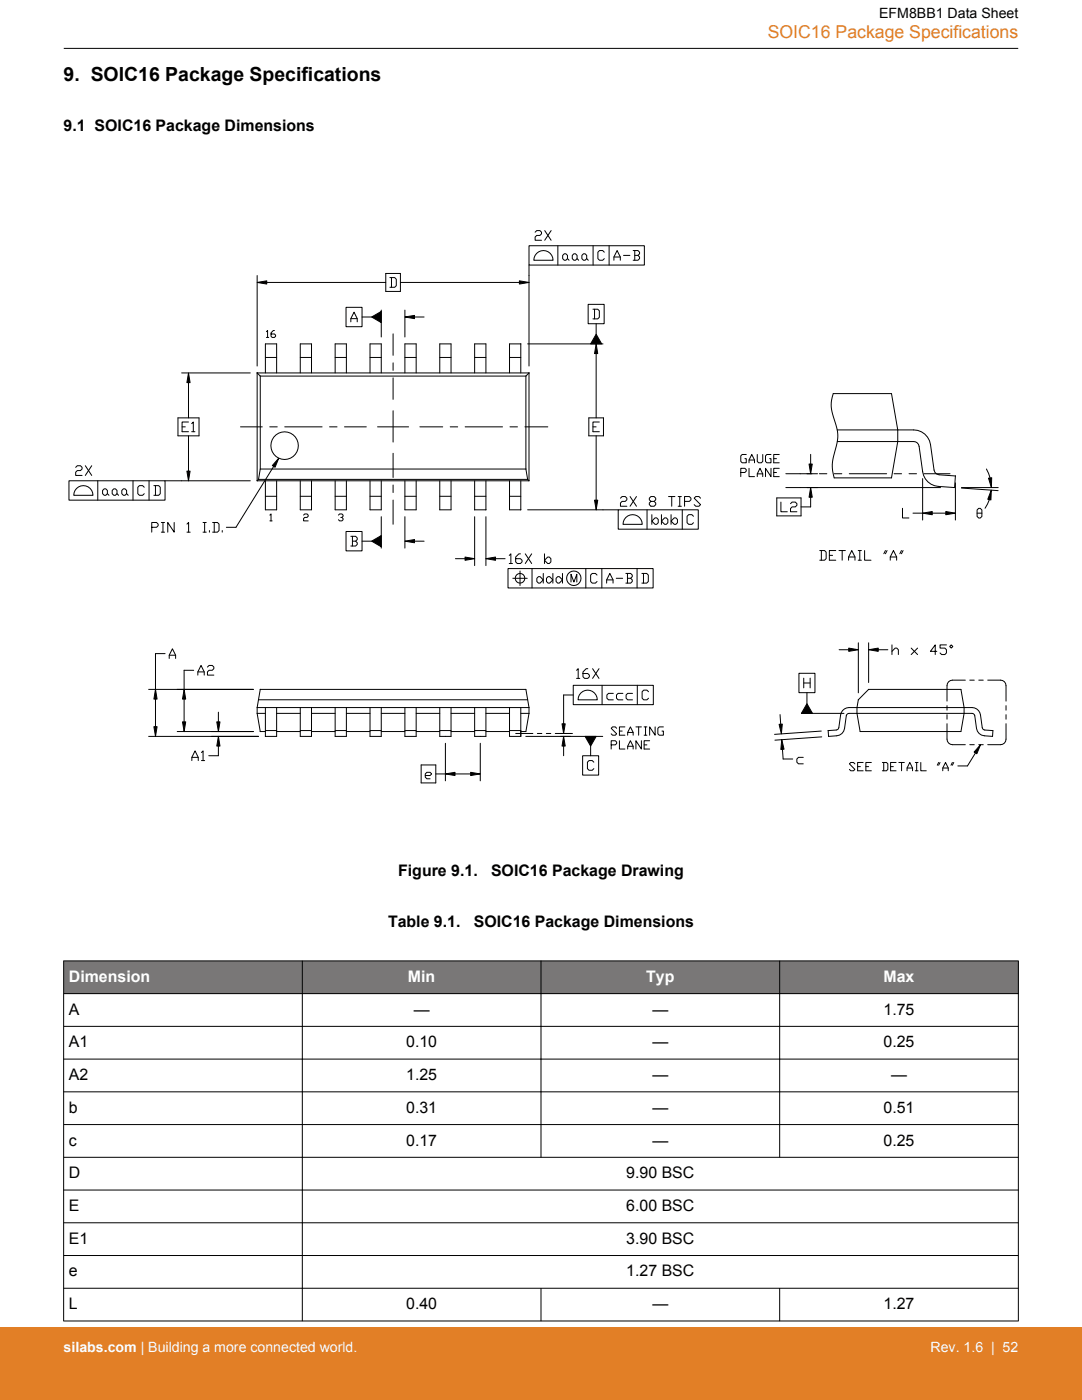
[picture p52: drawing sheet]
<svg xmlns="http://www.w3.org/2000/svg" width="216mm" height="279mm" viewBox="0 0 216 279" stroke-linecap="round" stroke-linejoin="round" font-family="sans-serif">
<defs><g id="words">
<text font-size="3.9" x="12.7" y="16.1">9. SOIC16 Package Specifications</text>
<text font-size="3.5" fill="#e27f26" x="153.2" y="7.5">SOIC16 Package Specifications</text>
<g font-size="3.2">
<text x="12.7" y="26.2">9.1 SOIC16 Package Dimensions</text>
<text x="79.5" y="174.8">Figure 9.1.</text>
<text x="98" y="174.8">SOIC16 Package Drawing</text>
<text x="77.4" y="185">Table 9.1.</text>
<text x="94.5" y="185">SOIC16 Package Dimensions</text>
<text x="13.7" y="202.5">A</text>
<text x="82.5" y="202.5">—</text>
<text x="130.2" y="202.5">—</text>
<text x="176.3" y="202.5">1.75</text>
<text x="13.7" y="209">A1</text>
<text x="81" y="209">0.10</text>
<text x="130.2" y="209">—</text>
<text x="176.3" y="209">0.25</text>
<text x="13.7" y="215.5">A2</text>
<text x="81" y="215.5">1.25</text>
<text x="130.2" y="215.5">—</text>
<text x="177.8" y="215.5">—</text>
<text x="13.7" y="222.1">b</text>
<text x="81" y="222.1">0.31</text>
<text x="130.2" y="222.1">—</text>
<text x="176.3" y="222.1">0.51</text>
<text x="13.7" y="228.6">c</text>
<text x="81" y="228.6">0.17</text>
<text x="130.2" y="228.6">—</text>
<text x="176.3" y="228.6">0.25</text>
<text x="13.7" y="235.1">D</text>
<text x="125" y="235.1">9.90 BSC</text>
<text x="13.7" y="241.7">E</text>
<text x="125" y="241.7">6.00 BSC</text>
<text x="13.7" y="248.2">E1</text>
<text x="125" y="248.2">3.90 BSC</text>
<text x="13.7" y="254.7">e</text>
<text x="125" y="254.7">1.27 BSC</text>
<text x="13.7" y="261.3">L</text>
<text x="81" y="261.3">0.40</text>
<text x="130.2" y="261.3">—</text>
<text x="176.3" y="261.3">1.27</text>
</g>
<g font-size="3.2" fill="#fff">
<text x="13.7" y="195.9">Dimension</text>
<text x="81.4" y="195.9">Min</text>
<text x="128.9" y="195.9">Typ</text>
<text x="176.3" y="195.9">Max</text>
</g>
<text font-size="2.8" x="175.4" y="3.5">EFM8BB1 Data Sheet</text>
<g font-size="2.8" fill="#fff">
<text x="12.7" y="269.9">silabs.com | Building a more connected world.</text>
<text x="185.7" y="269.9">Rev. 1.6 | 52</text>
</g>
</g></defs>
<g fill="none" stroke="#000" stroke-width=".2">
<path d="M51.3 56.4l1.9-.4v.7zM51.3 55v18M53.2 56.4h23.8M77 54.6h2.9v3.6h-2.9zM77.8 55.4h1l.3 .3v1.3l-.3 .3h-1M78.1 55.4v1.9M79.9 56.4h23.7M103.6 56l2 .4-2 .3zM105.6 49h23v3.9h-23zM105.6 52.9v20.1M105.6 56.4h.1M106.8 46.3l.3-.3h.6l.4 .3v.4l-.4 .3h-.6l-.3 .3v.6h1.3"/>
<path d="M107.1 50.6a1.92 1.92 0 0 1 2.1-.4 1.92 1.92 0 0 1 1.2 1.7h-3.9l.1-.5zM108.7 46l1.3 1.9M110 46l-1.3 1.9M111.3 49v3.9M112.3 51l.3-.4h.3l.3 .4v.6l-.3 .3h-.3l-.3-.3zM113.2 51.6l.4 .3M114.2 51l.3-.4h.3l.4 .4v.6l-.4 .3h-.3l-.3-.3zM115.1 51.6l.4 .3M116.1 51l.3-.4h.3l.4 .4v.6l-.4 .3h-.3l-.3-.3zM117.1 51.6l.3 .3M118.3 49v3.9M120.6 50.3l-.3-.3h-.7l-.3 .3v1.3l.3 .3h.7l.3-.3"/>
<path d="M121.5 49v3.9M122.5 51.9v-.6l.6-1.3 .7 1.3v.6M122.5 51.3h1.3M124.4 51h1.3M126.3 50h1l.3 .3v.4l-.3 .3M126.7 50v1.9M126.7 51h.6l.3 .3v.3l-.3 .3h-1M36.2 74.4h13.7M37.6 76.4v7M37.6 74.4l.3 2h-.6zM51.3 74.4h54.3M51.3 74.4v21.6"/>
<path d="M51.3 74.4l.6 .7M51.9 75.1h53M51.9 75.1v18.5M53 74.4v-5.8h2.2v5.8M53 71.3h2.2M53.2 66.2l.2-.2v1.3M53.2 67.3h.4M54.8 66h-.3l-.4 .4v.7l.2 .2h.5l.2-.2v-.2l-.2-.2h-.7M59.9 74.4v-5.8h2.3v5.8M59.9 71.3h2.3M66.9 74.4v-5.8h2.2v5.8M66.9 71.3h2.2"/>
<path d="M69 61.3h3.2v3.9h-3.2zM70 64.2v-.6l.6-1.3 .7 1.3v.6M70 63.6h1.3M72.2 63.3h2M73.8 74.4v-5.8h2.3v5.8M73.8 71.3h2.3M74.2 63.3l1.9-1.1v2.2zM76.1 61.9v5.4M78.4 66.6v4.3M78.4 72.4v1.5M78.4 75.4v4.3M80.8 63.3l1.9-.4v.7z"/>
<path d="M80.8 61.9v5.4M80.8 74.4v-5.8h2.2v5.8M80.8 71.3h2.2M82.7 63.3h1.9M87.8 74.4v-5.8h2.2v5.8M87.8 71.3h2.2M94.7 74.4v-5.8h2.3v5.8M94.7 71.3h2.3M101.7 74.4v-5.8h2.2v5.8M101.7 71.3h2.2M104.9 75.1v18.5M105.3 68.6h15"/>
<path d="M105.6 74.4l-.7 .7M105.6 74.4v21.6M117.4 60.7h3.2v3.9h-3.2zM118.3 61.7h1l.3 .3v1.3l-.3 .3h-1M118.6 61.7v1.9M119 64.6v2.1M119 70.6v12.8M119 66.7l1.1 1.9h-2.3zM119 68.6l.3 2h-.7zM13.8 95.9h19.1v3.9h-19.1zM15.1 93.3l.3-.4h.7l.3 .4v.3l-.3 .3h-.7l-.3 .3v.7h1.3M15.3 97.5a1.92 1.92 0 0 1 2.1-.4 1.92 1.92 0 0 1 1.2 1.7h-3.9l.3-.9z"/>
<path d="M17 92.9l1.3 2M18.3 92.9l-1.3 2M19.5 95.9v3.9M20.5 97.9l.3-.3h.3l.3 .3v.6l-.3 .3h-.3l-.3-.3zM21.4 98.5l.3 .3M22.4 97.9l.3-.3h.3l.3 .3v.6l-.3 .3h-.3l-.3-.3zM23.3 98.5l.4 .3M24.3 97.9l.3-.3h.3l.4 .3v.6l-.4 .3h-.3l-.3-.3zM25.3 98.5l.3 .3M26.5 95.9v3.9M28.8 97.2l-.3-.3h-.7l-.3 .3v1.3l.3 .3h.7l.3-.3M29.7 95.9v3.9"/>
<path d="M30.7 96.9h1l.3 .3v1.3l-.3 .3h-1M31 96.9v1.9M32.9 96h17M35.5 83.4h4.2v3.6h-4.2zM36.3 85.2h.7M37.3 94h.6l-.3 2zM37.6 84.2h-1.3v2h1.3M37.6 87v7M38.3 84.5l.3-.3v2M38.3 86.2h.6M48 85.2h4.3M51.3 96h54.3"/>
<path d="M51.6 95.7l-.3 .3M51.6 95.7h53.7M51.9 93.6h53M51.9 93.6l-.3 2.1M53 95.9v5.8h2.2v-5.8M53 99h2.2M53.8 85.2h1.5M54.6 93.1l-7.5 12.1h-1.9M55.6 91.4l-.7 1.9-.6-.4zM56.8 85.2h7.5M59.9 95.9v5.8h2.3v-5.8M59.9 99h2.3"/>
<path d="M65.8 85.2h1.5M66.9 95.9v5.8h2.2v-5.8M66.9 99h2.2M68.7 85.2h4.4M73.8 95.9v5.8h2.3v-5.8M73.8 99h2.3M75.3 85.2h6.2M78.4 90.5v4.8M78.4 96.8v1.5M78.4 99.8v4.8M78.4 82v6.2M80.8 95.9v5.8h2.2v-5.8"/>
<path d="M80.8 99h2.2M83.8 85.2h4.5M87.8 95.9v5.8h2.2v-5.8M87.8 99h2.2M89.8 85.2h1.5M92.8 85.2h7.5M94.7 95.9v5.8h2.3v-5.8M94.7 99h2.3M101.7 95.9v5.8h2.2v-5.8M101.7 99h2.2M101.8 85.2h1.5M104.7 85.2h4.6"/>
<path d="M104.9 93.6l.4 2.1M105.3 95.7l.3 .3M117.5 83.4h2.9v3.6h-2.9zM118.3 85.2h.7M118.6 99.8h.7l-.3 1.9zM119 87v12.8M119.6 84.2h-1.3v2h1.3M123.8 99.4l.3-.3h.7l.3 .3v.3l-.3 .4h-.7l-.3 .3v.6h1.3M125.7 99.1l1.3 1.9M127 99.1l-1.3 1.9M133.4 99.1h1.3M134 99.1v1.9"/>
<path d="M135.3 99.1h.7M135.6 99.1v1.9M139.8 99.4l-.3-.3h-.7l-.3 .3 1.3 1.3-.3 .3h-.7l-.3-.3M147.8 94.3h.8l.3-.3v-.3l-.3-.2h-.8v1.6M148.9 90.7h-.8l-.3 .3v1.1l.3 .3h.8v-.9h-.3M149.5 92.4v-.6l.5-1.1 .6 1.1v.6M149.5 93.5v1.6h1.1M149.5 91.8h1.1M151.1 90.7v1.4l.3 .3h.5l.3-.3v-1.4M151.1 95.1v-.5l.5-1.1 .6 1.1v.5M151.1 94.6h1.1M153.8 90.7h-.8l-.3 .3v1.1l.3 .3h.8v-.9h-.2"/>
<path d="M153.8 93.5v1.6l-1.1-1.6v1.6M154.4 91.5h.5M154.4 94.3h.5M155 99.4h4.8v3.6h-4.8zM155.5 90.7h-1.1v1.7h1.1M155.5 93.5h-1.1v1.6h1.1M156.8 97.3h30.9M156.8 94.5h6.3M161.4 92.6h.7l-.3 1.9zM161.8 90.7v1.9M161.8 99.2v2h-2M161.8 97.3l.3 1.9h-.7z"/>
<path d="M163.5 94.5h1.5M166.5 94.5h1.5M167.1 85.8h15.2a3.4 3.4 0 0 1 3.4 3l.7 5 .2 .5 .3 .3 .5 .2 3.2 .2M167.1 88.1h15.2M169.5 94.5h7.4M178.4 94.5h1.5M179.1 88.1l-1.2 7.3h-11.4l-.3-1.3-.1-1.4 .2-1.5 .6-2.2a8 8 0 0 0-.6-5.8l-.4-2.3v-1l.4-1.4 11.6 .1 1.2 7.2v2.3M181.4 94.5h1.5M182.3 88.1a1.09 1.09 0 0 1 1.1 1l.7 5M184.1 94.1a3.4 3.4 0 0 0 3.1 3l3.3 .2 .1-2.3M184.1 95.5v8.3M184.1 94.1h.1"/>
<path d="M184.4 94.5h5.2M190.6 96.4v7.4M190.6 95h.1M191.8 97.4l7.4 .5M191.9 97.3h7.3M196.8 93.6l.8 1.8M197.2 95.4l.7-.1-.1 2zM197.4 99.7l-.8 1.7M197.8 97.8l-.1 2-.6-.2zM30.3 105.2h.9l.4-.3v-.3l-.4-.3h-.9v1.9M32.2 104.3h.6M32.2 106.2h.6"/>
<path d="M32.5 104.3v1.9M34.8 104.3v1.9l-1.3-1.9v1.9M37.3 104.6l.3-.3v1.9M37.3 106.2h.6M40.5 104.3h.7M40.5 106.2h.7M40.8 104.3v1.9M41.8 105.9v.3M42.4 104.3h1l.3 .3v1.3l-.3 .3h-1M42.7 104.3v1.9M44.3 105.9v.3M53.8 102.8l.3-.2v1.4"/>
<path d="M53.8 104h.5M60.6 102.8l.2-.2h.5l.2 .2v.2l-.2 .3h-.5l-.2 .2v.5h.9M67.5 102.8l.3-.2h.4l.3 .2v.2l-.3 .3h-.2M68.2 103.3l.3 .2v.2l-.3 .3h-.4l-.3-.3M69 106.1h3.2v3.8h-3.2zM70 107h1l.3 .4v.3l-.3 .3M70.3 107v2M70.3 108h.7l.3 .3v.3l-.3 .4h-1M72.2 108h2M74.2 108l1.9-1.1v2.2zM76.1 103.1v6.3M80.8 108l1.9-.3v.6z"/>
<path d="M80.8 103.1v6.3M82.7 108h1.9M90.9 111.5h1.9M92.8 111.2l1.9 .3-1.9 .3zM94.7 103.1v9.8M97 111.5l1.9-.3v.6zM97 103.1v9.8M97 111.5h.1M98.9 111.5h1.9M101.4 113.5h28.9v3.8h-28.9zM101.6 110.9l.3-.4v2M101.6 112.5h.7"/>
<path d="M102.3 115.4h2.9M103.8 114v2.9M103.9 110.5h-.4l-.6 .7v.9l.3 .4h.7l.3-.4v-.3l-.3-.3h-1M104.8 110.5l1.3 2M105.3 101.7h18.1M106.1 110.5l-1.3 2M106.2 113.5v3.8M107.4 115.1h.4l.6 .6-.6 .7h-.4l-.3-.3v-.7zM108.4 114.4v2M108.6 110.5v2M109.3 111.2h.3l.3 .3v.6l-.3 .4h-.3l-.7-.7zM109.4 115.1h.3l.6 .6-.6 .7h-.3l-.4-.3v-.7z"/>
<path d="M110.3 114.4v2M111.3 115.1h.3l.6 .6-.6 .7h-.3l-.3-.3v-.7zM112.2 114.4v2M113.9 116.2v-1.6l.6 1.6 .6-1.6v1.6M116.9 113.5v3.8M119.1 114.8l-.3-.4h-.6l-.3 .4v1.3l.3 .3h.6l.3-.3M120.1 113.5v3.8M121 116.4v-.7l.7-1.3 .6 1.3v.7M121 115.7h1.3M123 115.4h1.2M123.4 101.7h15.9v3.9h-15.9zM124.9 103.3a1.92 1.92 0 0 1 2.1-.4 1.92 1.92 0 0 1 1.2 1.7h-3.9l.3-.9z"/>
<path d="M124.9 114.4h.9l.4 .4v.3l-.4 .3M125.2 114.4v2M125.2 115.4h.6l.4 .3v.4l-.4 .3h-.9M127.1 113.5v3.8M128.1 114.4h.9l.4 .4v1.3l-.4 .3h-.9M128.4 114.4v2M129.1 101.7v3.9M129.9 100.1l-.3-.4v-.3l.3-.3h.6l.3 .3v.3l-.3 .4h-.6l-.3 .3v.3l.3 .3h.6l.3-.3v-.3l-.3-.3M130.1 102.7v1.9M130.7 103.4h.3l.3 .3v.6l-.3 .3h-.3l-.6-.6zM132 102.7v1.9M132.6 103.4h.3l.4 .3v.6l-.4 .3h-.3l-.6-.6z"/>
<path d="M133.9 102.7v1.9M134.5 103.4h.4l.3 .3v.6l-.3 .3h-.4l-.6-.6zM135.3 101h.7M136.1 101.7v3.9M136.6 100.1h1l.3-.4v-.3l-.3-.3h-1v1.9M138.4 103l-.3-.3h-.7l-.3 .3v1.3l.3 .3h.7l.3-.3M155.8 100.2v1.9h1.3M157.7 100.5l.4-.3h.6l.3 .3v.3l-.3 .4h-.6l-.4 .3v.6h1.3M163.6 109.9h.9l.3 .3v1.3l-.3 .3h-.9M163.9 109.9v1.9M165.5 110.8h.6M166.8 109.9h-1.3v1.9h1.3"/>
<path d="M167.4 109.9h1.3M168 109.9v1.9M169.3 111.8v-.6l.7-1.3 .6 1.3v.6M169.3 111.2h1.3M171.2 111.8h.7M171.2 109.9h.7M171.6 109.9v1.9M172.5 109.9v1.9h1.3M176.7 109.9l-.3 .6M177 109.9l-.3 .6M177.6 111.8v-.6l.7-1.3 .6 1.3v.6M177.6 111.2h1.3"/>
<path d="M179.9 109.9l-.3 .6M180.1 101.4v2h1.3M180.2 109.9l-.3 .6M182.2 102.4h1.9M184.1 102.4l1.9-.3v.6zM186 102.4h2.7M188.7 102.1l1.9 .3-1.9 .3zM195 102.4h.9M195.3 101.5h.3l.3 .3v1.3l-.3 .3h-.3l-.3-.3v-1.3zM29.7 137.6h20.9M31 139.5v5.5M31 137.6l.3 1.9h-.6z"/>
<path d="M32.9 130.4h-1.9v7.2M33.8 131.4v-.6l.6-1.3 .6 1.3v.6M33.8 130.8h1.2M36.7 139.5v4.6M36.7 137.6l.4 1.9h-.7zM38.7 133.8h-2v3.8M39.5 134.7v-.6l.6-1.3 .7 1.3v.6M39.5 134.1h1.3M41.4 133.1l.3-.3h.7l.3 .3v.3l-.3 .4h-.7l-.3 .3v.6h1.3M51.6 139.7h53.7M114.4 138.7h-1.9v5.8M114.4 136.8h16v3.8h-16z"/>
<path d="M115 133.8l.4-.3v1.9M115 135.4h.7M115.9 138.3a1.92 1.92 0 0 1 2.1-.4 1.92 1.92 0 0 1 1.2 1.8h-3.9l.1-.5zM117.3 133.5h-.3l-.7 .6v1l.3 .3h.7l.3-.3v-.4l-.3-.3h-1M118.2 133.5l1.3 1.9M119.5 133.5l-1.3 1.9M120.1 136.8v3.8M122.4 138.4h-1l-.3 .3v.6l.3 .4h1M124.3 138.4h-1l-.3 .3v.6l.3 .4h1M126.2 138.4h-.9l-.4 .3v.6l.4 .4h.9M127.2 136.8v3.8M129.4 138.1l-.3-.4h-.7l-.3 .4v1.2l.3 .4h.7l.3-.4"/>
<path d="M159.4 134.4h3.2v3.8h-3.2zM160.4 135.3v2M160.4 136.3h1.3M161 138.2v2.2M161.7 135.3v2M167.4 129.7h2M169.4 129.3l1.9 .4-1.9 .3zM171.3 139.7h.1M171.3 128.3v10M173.3 137.6h18.4l.7 3.6v1.2l-.7 3.6h-20.1l-.6-3.6v-1.2l.3-1.5zM173.3 129.7h.1M173.3 129.7l1.9-.4v.7z"/>
<path d="M173.3 128.3v7.9M175.2 129.7h2M178 130l.6-.7h.3l.4 .4v.9M178 128.7v1.9M181.8 129.3l1.3 1.3M183.1 129.3l-1.3 1.3M186.9 130h-1.2l.9-1.3v1.9M188.9 128.7h-1.3v.6h.9l.4 .4v.6l-.4 .3h-.6l-.3-.3M189.5 129l.3-.3 .3 .3-.3 .3zM192.6 135.7h-2.5a1.1 1.1 0 0 0-1.1 1.1v3.1M193.5 135.7h.9M195.3 135.7h.9"/>
<path d="M197.1 135.7h2.5a1.09 1.09 0 0 1 1.1 1.1v3.1M29.7 147h21.9M30.7 145h.6l-.3 2zM35.4 146h15.2M36.4 144.1h.7l-.4 1.9zM38.3 151.8v-.7l.6-1.2 .7 1.2v.7M38.3 151.1h1.3M40.2 150.2l.3-.3v1.9M40.2 151.8h.6M43.3 144.1h.6l-.3 1.9zM43.6 142.1v2M43.6 148.9v1.9h-1.9"/>
<path d="M43.6 147l.3 1.9h-.6zM51.3 141.2v1.2M51.3 141.2l.6-3.6h53l.7 3.6M51.3 142.4l.6 3.6h1.1M51.3 141.2h54.3M51.3 142.4h1.7M53 141.2v5.8h2.2v-5.8M53 145.8h2.2M55.2 146h4.7M55.2 142.4h4.7M59.9 141.2v5.8h2.3v-5.8M59.9 145.8h2.3"/>
<path d="M62.2 146h4.7M62.2 142.4h4.7M66.9 141.2v5.8h2.2v-5.8M66.9 145.8h2.2M69.1 146h4.7M69.1 142.4h4.7M73.8 141.2v5.8h2.3v-5.8M73.8 145.8h2.3M76.1 146h4.7M76.1 142.4h4.7M80.8 141.2v5.8h2.2v-5.8M80.8 145.8h2.2"/>
<path d="M83 146h4.8M83 142.4h4.8M84 152.7h3v3.5h-3zM84.9 154.8h.9l.3-.3-.3-.4h-.6l-.3 .4v.6l.3 .3h.6M87 154.5h1.9M87.8 141.2v5.8h2.2v-5.8M87.8 145.8h2.2M88.9 154.5l1.9-.4v.7zM88.9 148.3v7.5M90 146h4.7M90 142.4h4.7M90.8 154.5h3.1"/>
<path d="M93.9 154.1l1.9 .4-1.9 .3zM94.7 141.2v5.8h2.3v-5.8M94.7 145.8h2.3M95.8 148.3v7.5M97 146h4.7M97 142.4h4.7M101.7 141.2v5.8h2.2v-5.8M101.7 145.8h2.2M102.9 146.4h3.4M103.9 142.4h1.7M104.9 147h15.4M105.6 142.4l-.7 3.6h-1"/>
<path d="M105.6 141.2v1.2M107.2 146.4h.9M109 146.4h.9M110.8 146.4h3.4M112.1 144.5h.7l-.3 1.9zM112.5 148.9v1.9M112.5 147l.3 1.9h-.7zM116.3 150.8h3.2v3.9h-3.2zM116.7 147h2.3l-1.1 1.9zM117.9 148.9v1.9M118.5 152.1l-.3-.3h-.7l-.3 .3v1.3l.3 .3h.7l.3-.3M122 148.7h.8l.2-.3v-.3l-.2-.3h-.8v1.7"/>
<path d="M123 145.3l-.2-.2h-.6l-.2 .2 1 1.2-.2 .2h-.6l-.2-.2M123.6 147.8v1.7h1.1M123.6 145.9h.5M124.7 145.1h-1.1v1.6h1.1M125.2 146.7v-.5l.6-1.1 .5 1.1v.5M125.2 149.5v-.6l.6-1.1 .5 1.1v.6M125.2 146.2h1.1M125.2 148.9h1.1M126.9 145.1h1.1M127.4 145.1v1.6M128 147.8v1.7l-1.1-1.7v1.7M128.5 146.7h.6"/>
<path d="M128.5 145.1h.6M128.5 148.7h.6M128.8 145.1v1.6M129.6 147.8h-1.1v1.7h1.1M130.7 145.1v1.6l-1.1-1.6v1.6M132.4 145.1h-.9l-.2 .2v1.2l.2 .2h.9v-.8h-.3M155.5 144.6l.6-.1-.2 2zM155.6 142.6l.2 1.9M156 147.6l.4 1.9-.6 .1zM156 147.6h.1M156.1 149.5l.2 2h1.9M160.2 142.4h8.2"/>
<path d="M160.3 151.1h-1l-.3 .4v.6l.3 .3h1M161 140.4l1.1 2h-2.2zM163.9 145.9l-9.4 .7M164 147.1l-9.4 .6M165.2 145.8l1.7-.1 .4-.3 .4-2.7a1.7 1.7 0 0 1 1.7-1.5h24.6a1.71 1.71 0 0 1 1.6 1.5l.5 2.7 .4 .3 1.6 .1-.1 1.2-1.6-.2a1.7 1.7 0 0 1-1.5-1.4l-.4-2.6-.1-.2-.4-.2h-24.6l-.4 .2-.1 .2-.4 2.6a1.69 1.69 0 0 1-1.5 1.4l-1.7 .2M165.2 145.8h.1M165.2 145.8l.1 1.2M165.3 147h.1M170.6 152.4l-.3-.2h-.5l-.3 .2 1.1 1.1-.3 .3h-.5l-.3-.3M171.1 153h.6M172.2 152.2h-1.1v1.6h1.1M172.8 153h.5"/>
<path d="M173.9 152.2h-1.1v1.6h1.1M176.1 152.2h.8l.3 .2v1.1l-.3 .3h-.8M176.3 152.2v1.6M177.7 153h.6M178.8 152.2h-1.1v1.6h1.1M179.3 152.2h1.1M179.9 152.2v1.6M181 153.8v-.5l.5-1.1 .6 1.1v.5M181 153.3h1.1M182.6 153.8h.6M182.6 152.2h.6M182.9 152.2v1.6"/>
<path d="M183.7 152.2v1.6h1.1M187.3 152.2l-.3 .5M187.6 152.2l-.3 .5M188.1 153.8v-.5l.6-1.1 .5 1.1v.5M188.1 153.3h1.1M189 144.4v3.1a1.1 1.1 0 0 0 1.1 1.1h2.5M189 140.8v.9M189 142.6v.9M190 152.2l-.2 .5M190.3 152.2l-.3 .5M193.5 148.6h.9M194.6 150.3l-1.6 2.6h-1.9"/>
<path d="M195.3 148.6h.9M195.7 148.6l-.8 1.8-.5-.3zM200.7 144.4v3.1a1.09 1.09 0 0 1-1.1 1.1h-2.5M200.7 140.8v.9M200.7 142.6v.9"/>
<circle cx="56.8" cy="88.9" r="2.75"/>
<circle cx="103.8" cy="115.4" r=".96"/>
<circle cx="114.5" cy="115.4" r="1.44"/>
</g>
<g fill="#000">
<path d="M51.3 56.4l1.9-.4v.7zM103.6 56l2 .4-2 .3zM37.6 74.4l.3 2h-.6zM74.2 63.3l1.9-1.1v2.2zM80.8 63.3l1.9-.4v.7zM119 68.6l.3 2h-.7zM119 66.7l1.1 1.9h-2.3zM37.3 94h.6l-.3 2zM55.6 91.4l-.7 1.9-.6-.4zM118.6 99.8h.7l-.3 1.9zM161.4 92.6h.7l-.3 1.9zM161.8 97.3l.3 1.9h-.7z"/>
<path d="M197.8 97.8l-.1 2-.6-.2zM197.2 95.4l.7-.1-.1 2zM74.2 108l1.9-1.1v2.2zM80.8 108l1.9-.3v.6zM92.8 111.2l1.9 .3-1.9 .3zM97 111.5l1.9-.3v.6zM184.1 102.4l1.9-.3v.6zM188.7 102.1l1.9 .3-1.9 .3zM31 137.6l.3 1.9h-.6zM36.7 137.6l.4 1.9h-.7zM169.4 129.3l1.9 .4-1.9 .3zM173.3 129.7l1.9-.4v.7z"/>
<path d="M30.7 145h.6l-.3 2zM36.4 144.1h.7l-.4 1.9zM43.3 144.1h.6l-.3 1.9zM43.6 147l.3 1.9h-.6zM88.9 154.5l1.9-.4v.7zM93.9 154.1l1.9 .4-1.9 .3zM112.5 147l.3 1.9h-.7zM112.1 144.5h.7l-.3 1.9zM116.7 147h2.3l-1.1 1.9zM155.5 144.6l.6-.1-.2 2zM156 147.6l.4 1.9-.6 .1zM161 140.4l1.1 2h-2.2z"/>
<path d="M195.7 148.6l-.8 1.8-.5-.3z"/>
</g>
<g fill="#797777">
<path d="M12.7 191.8h190.5v6.5h-190.5z" fill-rule="evenodd"/>
<path d="M12.7 191.8h190.5v6.5h-190.5z" fill-rule="evenodd"/>
</g>
<g fill="none" stroke="#000" stroke-width=".2">
<path d="M12.7 9.7h190.5M12.7 191.8h190.5M12.7 198.3h190.5M12.7 191.7v72M60.3 191.7v72M107.9 191.7v39.3M155.6 191.7v39.3M203.2 191.7v72M12.7 204.8h190.5M12.7 211.4h190.5M12.7 217.9h190.5M12.7 224.4h190.5"/>
<path d="M12.7 231h190.5M12.7 237.5h190.5M12.7 244h190.5M12.7 250.6h190.5M12.7 257.1h190.5M107.9 257.1v6.6M155.6 257.1v6.6M12.7 263.6h190.5"/>
</g>
<path d="M0 264.9h215.9v14.5h-215.9z" fill="#e27f26"/>
<use href="#words"/>
</svg>
